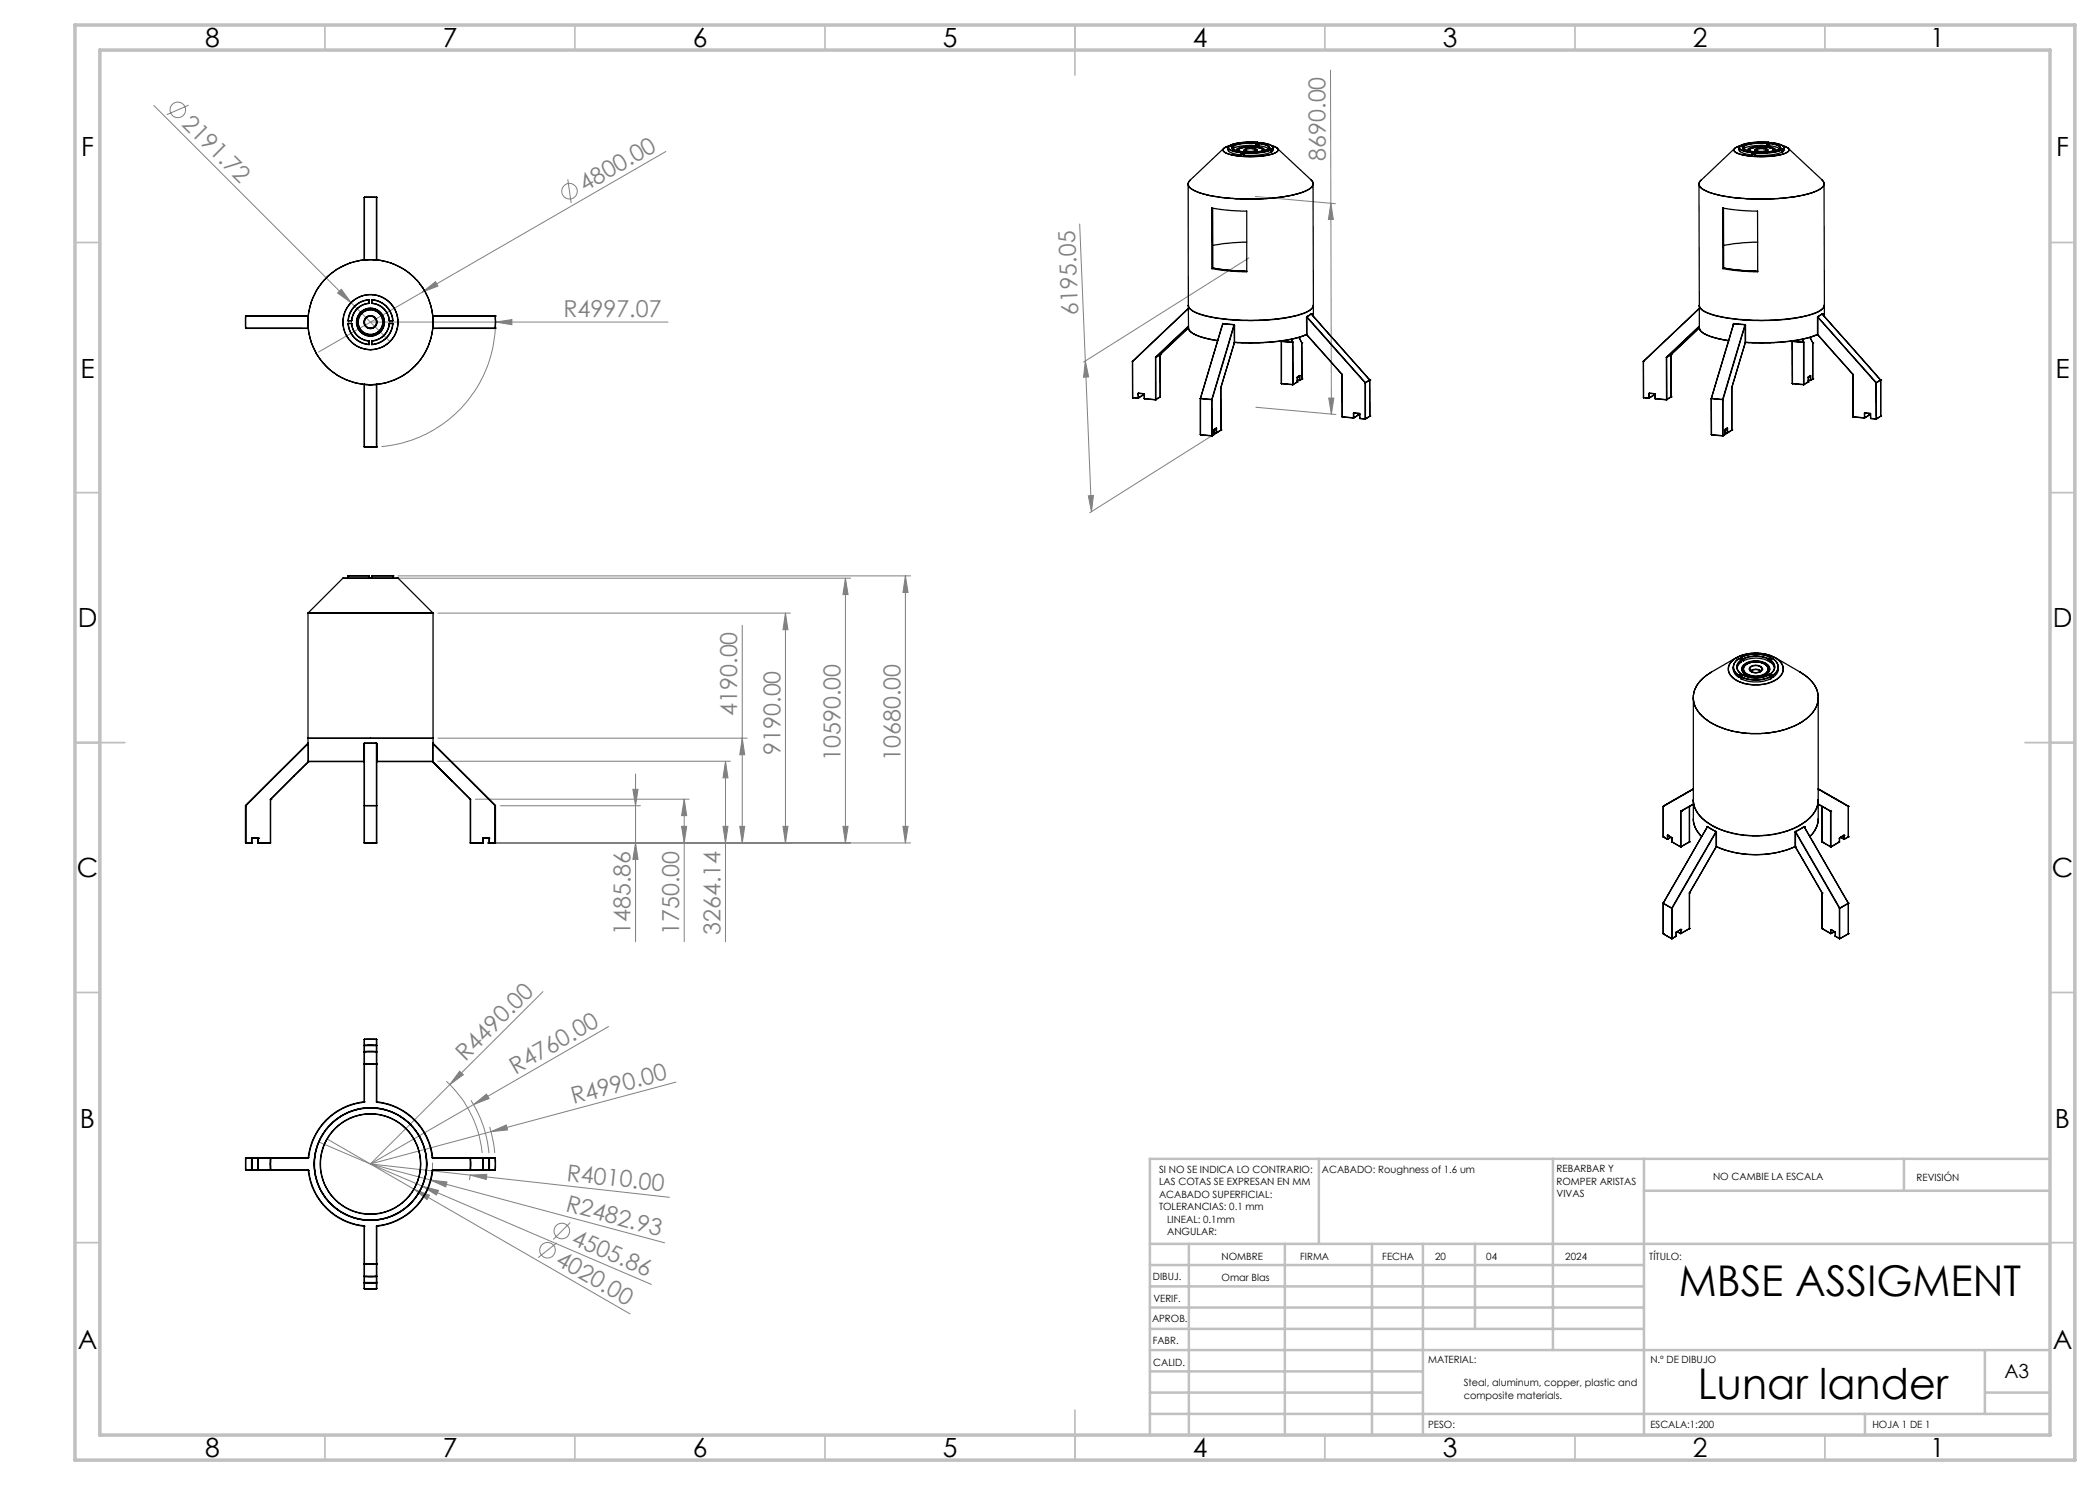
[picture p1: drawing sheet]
<svg xmlns="http://www.w3.org/2000/svg" width="420mm" height="297mm" viewBox="0 0 420 297" stroke-linecap="round" stroke-linejoin="round" font-family="sans-serif">
<defs><g id="words">
<g font-size="8.5">
<text x="335.8" y="259.3">MBSE ASSIGMENT</text>
<text x="339.6" y="279.7">Lunar lander</text>
</g>
<g font-size="5.3">
<text x="41" y="9.5">8</text>
<text x="88.5" y="9.5">7</text>
<text x="138.5" y="9.5">6</text>
<text x="188.5" y="9.5">5</text>
<text x="238.5" y="9.5">4</text>
<text x="288.5" y="9.5">3</text>
<text x="338.5" y="9.5">2</text>
<text x="386" y="9.5">1</text>
<text x="16.2" y="31.3">F</text>
<text x="411.2" y="31.3">F</text>
<text x="16.1" y="75.5">E</text>
<text x="411.1" y="75.5">E</text>
<text x="15.5" y="125.5">D</text>
<text x="410.5" y="125.5">D</text>
<text x="15.4" y="175.5">C</text>
<text x="410.4" y="175.5">C</text>
<text x="16" y="225.5">B</text>
<text x="411" y="225.5">B</text>
<text x="15.5" y="269.8">A</text>
<text x="410.5" y="269.8">A</text>
<text x="41" y="291.5">8</text>
<text x="88.5" y="291.5">7</text>
<text x="138.5" y="291.5">6</text>
<text x="188.5" y="291.5">5</text>
<text x="238.5" y="291.5">4</text>
<text x="288.5" y="291.5">3</text>
<text x="338.5" y="291.5">2</text>
<text x="386" y="291.5">1</text>
</g>
<g font-size="4.7" fill="#808080">
<text x="36.2" y="25" transform="rotate(45 36.2 25)">2191.72</text>
<text x="265.1" y="32.1" transform="rotate(-90 265.1 32.1)">8690.00</text>
<text x="117" y="38.4" transform="rotate(-30 117 38.4)">4800.00</text>
<text x="112.7" y="63.4">R4997.07</text>
<text x="215.7" y="62.9" transform="rotate(-92 215.7 62.9)">6195.05</text>
<text x="147.5" y="143.1" transform="rotate(-90 147.5 143.1)">4190.00</text>
<text x="156.1" y="150.9" transform="rotate(-90 156.1 150.9)">9190.00</text>
<text x="168.1" y="152.2" transform="rotate(-90 168.1 152.2)">10590.00</text>
<text x="180.1" y="152.2" transform="rotate(-90 180.1 152.2)">10680.00</text>
<text x="126.1" y="187" transform="rotate(-90 126.1 187)">1485.86</text>
<text x="135.8" y="187" transform="rotate(-90 135.8 187)">1750.00</text>
<text x="144.1" y="187" transform="rotate(-90 144.1 187)">3264.14</text>
<text x="93.1" y="212.4" transform="rotate(-45 93.1 212.4)">R4490.00</text>
<text x="103.1" y="214.9" transform="rotate(-30 103.1 214.9)">R4760.00</text>
<text x="114.7" y="220.9" transform="rotate(-15 114.7 220.9)">R4990.00</text>
<text x="113.2" y="236.1" transform="rotate(6 113.2 236.1)">R4010.00</text>
<text x="113" y="242.2" transform="rotate(15 113 242.2)">R2482.93</text>
<text x="114.1" y="248.8" transform="rotate(23 114.1 248.8)">4505.86</text>
<text x="110.9" y="252.8" transform="rotate(30 110.9 252.8)">4020.00</text>
</g>
<text font-size="3.9" x="400.9" y="275.5">A3</text>
<g font-size="2">
<text x="231.8" y="234.6">SI NO SE INDICA LO CONTRARIO:</text>
<text x="231.8" y="237.1">LAS COTAS SE EXPRESAN EN MM</text>
<text x="231.8" y="239.6">ACABADO SUPERFICIAL:</text>
<text x="264.4" y="234.6">ACABADO: Roughness of 1.6 um</text>
<text x="311.3" y="234.5">REBARBAR Y</text>
<text x="311.3" y="237">ROMPER ARISTAS</text>
<text x="311.3" y="239.5">VIVAS</text>
<text x="342.6" y="236">NO CAMBIE LA ESCALA</text>
<text x="383.3" y="236.2">REVISIÓN</text>
<text x="231.8" y="242.1">TOLERANCIAS: 0.1 mm</text>
<text x="233.4" y="244.6">LINEAL: 0.1mm</text>
<text x="233.4" y="247.1">ANGULAR:</text>
<text x="244.3" y="252">NOMBRE</text>
<text x="260" y="251.9">FIRMA</text>
<text x="276.5" y="251.9">FECHA</text>
<text x="287" y="251.9">20</text>
<text x="297.2" y="251.9">04</text>
<text x="313.1" y="251.9">2024</text>
<text x="329.9" y="251.9">TÍTULO:</text>
<text x="230.6" y="256.1">DIBUJ.</text>
<text x="244.3" y="256.1">Omar Blas</text>
<text x="230.7" y="260.3">VERIF.</text>
<text x="230.4" y="264.4">APROB.</text>
<text x="230.5" y="268.8">FABR.</text>
<text x="230.7" y="273.1">CALID.</text>
<text x="285.6" y="272.5">MATERIAL:</text>
<text x="330.1" y="272.5">N.º DE DIBUJO</text>
<text x="292.8" y="277.2">Steal, aluminum, copper, plastic and</text>
<text x="292.8" y="279.7">composite materials.</text>
<text x="285.6" y="285.5">PESO:</text>
<text x="330.1" y="285.6">ESCALA:1:200</text>
<text x="374.5" y="285.6">HOJA 1 DE 1</text>
</g>
</g></defs>
<g fill="none" stroke="#808080" stroke-width=".2">
<path d="M266.1 14l.1 26.7M30.8 21.1l39.4 39.5M37.7 21l-4.3 1.9M113.6 35.9l.6 4.7M133.2 30.3l-48.7 28.1M251.1 39.3l16 1.4M67.5 58.6l.8-.7 1.9 2.7zM84.5 58.4l-20.8 12M84.5 58.4l2.6-2.1 .5 .9zM215.9 44.8l1.2 27.4M249.8 51.6l-33.1 20.8M266.2 40.7l.5 3.2h-1z"/>
<path d="M266.2 40.7l.1 42.1M70.2 60.6l7.8 7.7M74.1 64.4h59.5M99.1 63.4a25 25 0 0 1-22.8 25.9M99.1 64.4l3.3-.5v1zM217.1 72.2l1.2 30.1M217.1 72.2l.6 3.2-1 .1zM265.7 79.6h1.1l-.5 3.2zM217.7 99.2l1-.1-.4 3.2zM243 86.8l-25.1 15.7M251.2 81.5l16 1.4M79.6 115.2h102.5"/>
<path d="M79.6 115.6h90.5M169.1 115.6l.5 3.3h-1zM169.1 115.6v53M181.1 115.2l.5 3.3h-1zM181.1 115.2v53.4M87.6 122.6h70.5M148.4 125.1v43.5M157.1 122.6l.5 3.3h-1zM157.1 122.6v46M87.5 152.3h58.6M87.6 147.6h61.8M95.1 159.8h42.7"/>
<path d="M126.6 157.9h1l-.5 3.2zM127.1 154.8v33.5M136.8 159.8l.5 3.3h-1zM136.8 159.8v28.5M145.1 152.3l.5 3.3h-1zM145.1 152.3v36M148.4 147.6l.5 3.4h-.9zM97.6 168.6h84.5M100.1 161.1h28M127.1 168.6l.5 3.3h-1zM136.3 165.3h1l-.5 3.3zM144.6 165.3h1l-.5 3.3z"/>
<path d="M148 165.3h.9l-.5 3.3zM156.6 165.3h1l-.5 3.3zM168.6 165.3h1l-.5 3.3zM180.6 165.3h1l-.5 3.3zM108.6 198.3l-34.5 34.5M89.3 216.2a22.8 22.8 0 0 1 7.1 14.4M91.9 214.2l.8 .7-2.7 2zM121.7 205.3l-27 15.6M135.2 216.4l-61.1 16.4M63.7 228.4l66.6 28.5M65.4 227.8l60.6 35M74.1 232.8l12 3.2"/>
<path d="M74.1 232.8l19.9 2.2M82.8 237.8l3.1 1.2-.5 .9zM84.5 237.2l3.2 .9-.4 .9zM86.1 236l3.3 .4-.3 1zM86.1 236l46.8 12.6M86.5 232.5a12 12 0 0 1-.7 4.5M94 235l39.9 4.5M94 235l-.1 1M94 235l3.4-.1-.1 1zM94.2 220.1a23.3 23.3 0 0 1 3.6 10.5M94.7 220.9l-20.6 11.9M94.7 220.9l2.6-2.1 .5 .9z"/>
<path d="M97.9 225.4l.8 3.2 .3 2M98.2 226.3l3-1.3 .3 1zM111.4 248.6l-3.8 2.9M114.1 244.5l-3.4 3.4"/>
<circle cx="35.6" cy="22" r="1.55"/>
<circle cx="113.9" cy="38.2" r="1.56"/>
<circle cx="109.5" cy="250" r="1.56"/>
<circle cx="112.4" cy="246.2" r="1.56"/>
</g>
<g fill="none" stroke="#c0c0c0" stroke-width=".35">
<path d="M65 5v5M115 5v5M165 5v5M215 5v10M265 5v5M315 5v5M365 5v5M15 48.5h5M410 48.5h5M15 98.5h5M410 98.5h5M15 148.5h10"/>
<path d="M405 148.5h10M15 198.5h5M410 198.5h5M15 248.5h5M410 248.5h5M65 287v5M115 287v5M165 287v5M215 282v10M265 287v5M315 287v5M365 287v5"/>
</g>
<g fill="none" stroke="#c0c0c0" stroke-width=".5">
<path d="M263.8 231.8v17M310.6 231.8v38.2M328.8 231.8v55.2M328.8 238.2h81.2M380.8 231.8v6.4M410 231.8h-180v55.2M230 248.8h180M230 257.3h98.8M230 253h98.8M237.8 248.8v38.2M257 248.8v38.2M274.4 248.8v38.2"/>
<path d="M284.6 248.8v38.2M295 248.8v17M230 265.8h98.8M230 261.5h98.8M230 278.5h54.6M230 274.3h54.6M230 270h180M397 278.5h13M397 270v12.8M230 282.8h180M373 282.8v4.2"/>
</g>
<path d="M15 5h400v287h-400zM20 10h390v277h-390z" fill="none" stroke="#c0c0c0" stroke-width=".7"/>
<g fill="#808080">
<path d="M67.5 58.6l.8-.7 1.9 2.7z"/>
<path d="M99.1 64.4l3.3-.5v1z"/>
<path d="M98.2 226.3l3-1.3 .3 1z"/>
<path d="M91.9 214.2l.8 .7-2.7 2z"/>
<path d="M82.8 237.8l3.1 1.2-.5 .9z"/>
<path d="M84.5 237.2l3.2 .9-.4 .9z"/>
<path d="M86.1 236l3.3 .4-.3 1z"/>
<path d="M94 235l3.4-.1-.1 1z"/>
<path d="M94.7 220.9l3.1-1.2-.5-.9zM84.5 58.4l3.1-1.2-.5-.9z"/>
<path d="M181.1 115.2l.5 3.3h-1zM180.6 165.3h1l-.5 3.3zM169.1 115.6l.5 3.3h-1zM168.6 165.3h1l-.5 3.3zM157.1 122.6l.5 3.3h-1zM156.6 165.3h1l-.5 3.3zM148.4 147.6l.5 3.4h-.9zM148 165.3h.9l-.5 3.3zM145.1 152.3l.5 3.3h-1zM144.6 165.3h1l-.5 3.3zM136.8 159.8l.5 3.3h-1zM136.3 165.3h1l-.5 3.3zM126.6 157.9h1l-.5 3.2zM127.1 168.6l.5 3.3h-1z"/>
<path d="M266.2 40.7l.5 3.2h-1zM265.7 79.6h1.1l-.5 3.2z"/>
<path d="M217.1 72.2l.6 3.2-1 .1zM217.7 99.2l1-.1-.4 3.2z"/>
</g>
<g fill="none" stroke="#000" stroke-width=".25">
<path d="M72.9 39.5v12.5M72.9 39.5l-.1 12.5M72.9 39.5h2.4M72.9 39.5h.1M75.3 39.5l.1 12.5M75.3 39.5v12.5M75.3 39.5h.1M244.8 29.7l-6.8 6.4a1.04 1.04 0 0 0-.3 1 1.04 1.04 0 0 0 .7 .8l1.6 .7 2 .5 3 .5 3.1 .2 6.2-.2 3.4-.4 2.1-.5a3.7 3.7 0 0 0 2.8-1.8l-.2-.7-7-6.5M245.6 29.6v.6l.4 .3 .9 .3 1.3 .2M245.6 29.6h.1M245.6 29.6l.2 .3 .4 .2 2 .4M245.9 29.2l-.3 .4"/>
<path d="M245.9 29.2l-.2 .4 .3 .3 1 .4 1.2 .2M245.9 29.2h.1M245.9 29.2h.6M246 29.1l-1.1 .5-.3 .3 .1 .3 .7 .5 1.1 .3 3.3 .4 3.7-.3 1.1-.3 .8-.5 .2-.2-.1-.4-1.2-.6M246 29.1l-1.2 .6a.57 .57 0 0 0-.1 .6 .57 .57 0 0 0 .6 .3l1.9 .5 2 .2h2.3l1.8-.2 1.4-.4 .9-.5v-.3l-.3-.3-1-.5M246 29.1h.1M246 29.1v.1M246.1 29.1h-.1M246.1 29.1h.1M246.1 29.1h.6M246.1 29.1l.6 .1M246.3 29.6l.7 .5 1.5 .2"/>
<path d="M246.3 29.6h.1M246.5 29.2l-.2 .4 .4 .3 1.8 .4M246.5 29.2v.1M246.5 29.2h.1M246.5 29.7h.1M246.5 29.3l-.2 .3M246.5 29.3h.1M246.5 29.6h.2M246.5 29.3v.4M246.7 29.6h.1M246.7 29.2h.1M246.7 29.2v.4"/>
<path d="M246.7 29.1v.1M247.4 30.1v.1M247.4 30.1h.1M247.6 30l-.2 .2M247.6 30.1l.1 .1M247.6 30.1v.1M247.7 29.9l-.3 .2M248.2 31h.1M248.2 30.5h.1M248.2 30.5v.5M248.3 30.5v.5M248.5 30.3v.1"/>
<path d="M248.5 30.3h.1M248.5 30.3l-.3 .2M248.5 30.5l.2 .1zM248.5 30.8h.1M248.5 30.4h.1M248.5 30.4l.3 .1M248.5 30.5h.2M248.5 30.4v.4M248.5 30.8l-.2 .2M248.5 30.4l-.2 .1M248.7 30.5v.1M248.7 30.6l.1 .4"/>
<path d="M248.7 30.6h.1M248.7 30.5h.1M248.8 30.5v.1M248.8 30.6v.4M248.8 29.9l.5-.2h1.1l.8 .1 .2 .2-.5 .3h-1.3l-.7-.2zM248.9 29.9l.8-.2 1.4 .1a.2 .2 0 0 1 .3 .2 .22 .22 0 0 1-.4 .2l-1.3 .1-.6-.1-.3-.1zM249 30.4l-.3 .1M249 30.4h.1M249 30.4l-.2 .1M251 29.4l1 .2 .6 .4M251 29.4l-2.5 .1-.7 .3-.2 .3M251 29.4h-1.7l-1.4 .3a.27 .27 0 0 0-.3 .3 .27 .27 0 0 0 .3 .3"/>
<path d="M251 29.4l1.4 .4a.25 .25 0 0 1 .2 .2 .25 .25 0 0 1-.3 .3M251.2 29.1l-2.8 .1-1.7 .4M251.2 29.1h.1M251.2 28.7h-2.6l-1.9 .5M251.2 28.6h-2.6l-1.9 .5M251.2 28.6v.1M251.2 28.7h.1M251.2 28.7v.4M251.4 28.5h-3.4l-1.9 .6M251.4 28.5h.1M251.4 28.5h-3.3l-2 .6M251.4 28.5l-.2 .1"/>
<path d="M251.5 29l-.3 .1M251.5 28.5l-.3 .2M251.5 28.5v.5M251.5 28.7h.2zM251.5 28.5h.1M251.7 28.7v.5M251.7 28.7h.1M251.7 29.2l1.4 .2 .7 .3M251.7 28.7l1.2 .2 .7 .3a.34 .34 0 0 1 .3 .2 .34 .34 0 0 1-.1 .4M251.7 28.7l1.6 .3 .4 .2 .2 .4M252 28.5h.1M252 28.5l-.3 .2"/>
<path d="M252 28.5l1.5 .3 .9 .3 .2 .3v.7l-.2 .2M252 28.5l1.2 .2 1.1 .4 .3 .3-.2 .4M252.5 29.9l.4 .2v-.2l-.2-.2-.6-.2-2.7-.2-1.6 .3-.5 .3 .1 .3M252.6 30l.2 .2 .1-.1-.2-.3-.9-.3-2.5-.1-1.5 .3-.4 .4M252.6 30h.1M252.6 30l-.1 .2M252.6 30v.2M253.5 29.9l-2 .5h-2.5M253.5 29.9h.1M253.5 29.9h.6M253.7 29.8h.1M253.7 29.8v.1"/>
<path d="M253.7 29.8l.7 .1M253.8 29.8h-.1M253.8 29.8h.6M253.9 29.6l-.2 .2M253.9 29.6h.1M254.1 29.9l.1 .1M254.1 29.9l-1.9 .6h-3.4M254.1 29.9h.1M254.2 30.4h.1M254.2 30.4l-2 .6h-3.4M254.2 30l-1.1 .4-1.3 .2h-3M254.2 30h.1"/>
<path d="M254.2 30.3h.2M254.2 30v.4M254.4 30.3h.1M254.4 29.8v.1M254.4 29.9h.1M254.4 29.9v.4M254.6 29.6l-.2 .3M262.6 36.8l.1 24.2a2.78 2.78 0 0 1-2.4 1.8l-2.3 .6-2.2 .3-4.3 .4-5.8-.2-3.2-.4-1.8-.5a4 4 0 0 1-3-1.7l-.1-24.5M347 29.7l-6.8 6.4a1.04 1.04 0 0 0-.3 1 1.04 1.04 0 0 0 .7 .8l1.8 .8 1.8 .4 3 .5 4.1 .2h2.9l3.5-.3 2.2-.3 2.7-.7a2.79 2.79 0 0 0 2.2-1.7l-.4-.8-6.8-6.3M347.8 29.6v.5l.4 .4 .9 .3 1.3 .2M347.8 29.6h.1M347.8 29.6l.1 .3 .6 .3 1.9 .3"/>
<path d="M348 29.2l-.2 .4M348 29.2h.1M348.1 29.2l-.3 .4 .4 .3 1 .4 1.2 .2M348.1 29.2h.1M348.1 29.2h.6M348.2 29.1l-1.2 .5-.2 .3 .1 .4 .7 .4 .8 .3 2.6 .3h3l2-.3 1.5-.6 .3-.4-.2-.3M348.2 29.1l-1.2 .5-.2 .3 .1 .3 .5 .4 1.1 .4 2.9 .3 3.9-.2 1.3-.3 .9-.4 .3-.3-.1-.3-.3-.3-.9-.4M348.2 29.1h.1M348.2 29.1v.1M348.2 29.1l.7 .1M348.3 29.1h-.1M348.3 29.1h.6"/>
<path d="M348.5 29.6l.2 .2 .5 .3 1.5 .2M348.5 29.6h.1M348.7 29.2v.1M348.7 29.2l-.2 .3 .3 .4 1.9 .4M348.7 29.2h.1M348.7 29.7v.1M348.7 29.7h.1M348.7 29.3l-.2 .3M348.7 29.3h.1M348.7 29.3v.4M348.7 29.6h.2M348.9 29.6h.1"/>
<path d="M348.9 29.1v.1M348.9 29.2h.1M348.9 29.2v.4M349.5 30.1l.2-.3 1.2-.3 2.2-.1 1.6 .3 .3 .2v.3M349.5 30.1h.1M349.8 30.1l.1 .1M349.8 30.1v.1M349.8 30l-.2 .2-.1-.1M349.9 29.9l-.3 .2M350.4 31h.1M350.4 30.5h.1M350.4 30.5v.5"/>
<path d="M350.7 30.3v.1M350.7 30.3h.1M350.7 30.3l-.3 .2M350.7 30.5l.2 .1zM350.7 30.8h.1M350.7 30.4h.1M350.7 30.4l.3 .1M350.7 30.5h.2M350.7 30.4v.4M350.7 30.8l-.3 .2M350.7 30.4l-.3 .1M350.9 30.6v.4"/>
<path d="M350.9 30.6h.1M350.9 30.5v.1M350.9 30.5h.1M351 30.5l-.1 .1M351 29.9l1-.2 1.3 .1a.24 .24 0 0 1 .3 .3 .24 .24 0 0 1-.4 .1l-1.4 .1-.6-.1zM351.1 29.9l.8-.2h.8l.7 .2 .2 .2-.6 .2h-1.1l-.7-.1zM351.2 30.4h.1M351.2 30.4l-.3 .1M351.2 30.4l-.2 .1M353.2 29.4l1 .2 .5 .2 .1 .2M353.2 29.4l-2.3 .1-1 .3-.1 .3M353.2 29.4l-2.6 .2-.8 .3v.2l.3 .2"/>
<path d="M353.2 29.4l1.4 .4 .2 .2-.3 .3M353.4 29.1h-2.5l-2 .5M353.4 29.1h.1M353.4 28.7h-2.7l-1.8 .5M353.4 28.6h-2.6l-1.9 .5M353.4 28.6v.1M353.4 28.7h.1M353.4 28.7v.4M353.6 28.5h-3.1l-1.3 .2-1 .4M353.6 28.5h.1M353.6 28.5h-3.4l-1.9 .6M353.6 28.5l-.2 .1"/>
<path d="M353.7 28.7h.2zM353.7 29h.1M353.7 28.5h.1M353.7 28.5v.5M353.7 29l-.3 .1M353.7 28.5l-.3 .2M353.9 28.7v.5M353.9 28.7h.1M353.9 29.2l1.1 .1 .9 .4M353.9 28.7l1.6 .4 .5 .5M353.9 28.7l1.2 .2 .8 .3 .2 .2-.2 .4M354.2 28.5h.1"/>
<path d="M354.2 28.5l1.2 .2 1 .4 .3 .3-.1 .4M354.2 28.5l-.3 .2M354.2 28.5l1.4 .2 .9 .4 .3 .4v.6l-.2 .2M354.7 29.9l.3 .2M354.8 30h.1M354.8 30l.2 .2M354.8 30l-.1 .2M354.8 30v.2M355 30.1l.1-.2-.4-.3-1.7-.3h-1.8l-1.5 .4a.27 .27 0 0 0-.2 .2 .27 .27 0 0 0 .1 .3M355.7 29.9l-2 .5h-2.5M355.7 29.9h.1M355.7 29.9h.6"/>
<path d="M355.9 29.8h.1M355.9 29.8v.1M355.9 29.8l.6 .1M355.9 29.8h.7M356 29.6l-.1 .2M356 29.6h.1M356.3 29.9l.1 .1M356.3 29.9l-2 .6h-3.3M356.3 29.9h.1M356.4 30.4h.1M356.4 30.4l-1 .4-1.4 .2h-3.1M356.4 30l-1.1 .4-1.4 .2h-3"/>
<path d="M356.4 30h.1M356.4 30v.4M356.4 30.3h.1M356.5 29.1l1.1 .6M356.5 30.3h.1M356.5 29.9h.1M356.5 29.9v.4M356.6 29.8v.1M356.6 29.8l-.1 .1M356.6 29.9v.4M356.8 29.6l-.2 .3M364.8 36.8l.1 24.2a2.94 2.94 0 0 1-2.4 1.8l-2.3 .6-2.2 .3-4.3 .4-5.8-.2-3.2-.4-2.3-.6a3.3 3.3 0 0 1-2.5-1.8l-.1-24.3"/>
<path d="M72.8 52h.1M72.9 52h.1M72.9 52h2.4M73.8 59.9v.1M73.8 59.9l-1.7 .5-1.3 .9-.8 1.2-.4 1.6M74.4 59.9v.1M74.4 59.9l1.7 .5 1.2 .8 .9 1.4 .4 1.2-.1 .3M74.4 59.9l-.1 .1M75.3 52h.1M75.4 52h.1M242.3 41.6l3.6 .5 3.4 .1v12.2l-3.7-.2-3.2-.5zM242.5 41.6l.1 12"/>
<path d="M242.6 53.6l3.6 .5 3.1 .2-4.1-.3zM242.6 53.6l-.2 .1M249.3 48.4l-4.2 .3-2.6 .4M344.5 41.6l3.5 .5 3.5 .1v12.2l-3.7-.2-3.2-.5zM344.7 41.6v12M344.7 53.6l3.7 .5 3.1 .2-4.2-.3zM344.7 53.6l-.1 .1M351.5 48.4l-4.2 .3-2.6 .4M49.1 63.2v2.4M49.1 65.6l.1 .1M49.1 63.2h.1M49.1 65.6h.1"/>
<path d="M49.1 63.2h12.5M49.1 65.6h12.5M49.2 63.2h12.4M49.2 63.2h-.1M49.2 65.7h12.4M61.6 63.2h.1M61.6 65.6v.1M61.6 65.7h.1M61.6 63.2v2.4M61.7 63.1l-.1 .1M61.7 65.6h-.1M69.6 64.1h.1"/>
<path d="M69.6 64.7h.1M69.6 64.1v.1M69.6 64.7l.5 1.8 .7 1.1 1.6 1 1.4 .3M69.6 64.7l.4 1.6 .9 1.3 1.1 .8 .7 .3 1.1 .2M69.6 64.1h.7M69.6 64.7h.7M70.3 64.1h.1M70.3 64.1v.1M70.3 64.7l.3 1.2 .8 1.2 .6 .5 .8 .4 1 .2M70.3 64.7h.1M70.3 64.7l.4 1.4 .9 1.1 1.2 .8 1 .2M72.8 76.9h.1"/>
<path d="M72.8 76.9l.1 12.5M72.9 76.9h.1M72.9 76.9h2.4M72.9 76.9v12.5M73.8 60h.1M73.8 60l-1.5 .4-1.3 .8-1 1.4-.4 1.5M73.8 60.6l-1.5 .5-1 .8-.7 1.1-.3 1.1M73.8 60.6h.1M73.8 60.6v.1M73.8 60.7l-1.2 .3-1.2 .8-.9 1.4-.2 .9M73.8 68.2h.1M73.8 68.9h.1"/>
<path d="M73.8 60v.6M73.8 68.2v.7M74.3 60h.1M74.3 60l.1 .6M74.3 68.2h.1M74.3 68.9h.1M74.3 68.2v.7M74.4 60l1.6 .4 1.3 .9 .7 1 .4 .8 .1 1M74.4 60.6l1.2 .3 1.3 1 .7 1.2 .3 1M74.4 60.6v.1M74.4 60.7l.9 .2 1.4 .8 .8 1.2 .3 1.2M74.4 68.2h.1"/>
<path d="M74.4 68.9h.1M74.4 68.2h-.1M74.4 60v.6M74.4 68.2v.7M75.3 76.9h.1M75.3 76.9v12.5M75.4 76.9v12.5M75.4 76.9h.1M77.8 64.1h.1M77.8 64.7h.1M77.8 64.1l.1 .1M77.8 64.7l-.3 1.4-.9 1.1-1.2 .8-1 .2"/>
<path d="M77.9 64.7h.1M77.9 64.7h-.1M77.9 64.1v.1M77.9 64.7l-.3 1.1-.7 1.2-1.2 .8-1.3 .4M77.9 64.1h.6M77.9 64.7h.6M78.5 64.7h.1M78.5 64.1v.1M78.5 64.7l-.4 1.6-.8 1.3-1.3 .9-1.6 .4M78.6 64.7l-.4 1.5-.9 1.4-1.4 1-1.5 .3M86.5 65.6h.1M86.5 65.6l.1 .1"/>
<path d="M86.5 65.7h.1M86.5 63.1l.1 .1M86.5 63.2h.1M86.5 63.2v2.4M86.5 63.2h12.6M86.6 63.2h-.1M86.6 65.7h12.4M86.6 63.2h12.4M99 63.2h.1M99.1 65.6h-12.6M99.1 65.6l-.1 .1M99.1 63.2v2.4"/>
<path d="M99.1 63.2h.1M99.1 65.6h.1M226.5 72.2v.1M226.5 72.3h.1M226.5 72.3v7.2M226.5 72.2h.1M226.5 79.5h.1M226.5 79.5l1.1 .1M226.6 79.5l1 .2M227.6 79.6v.1M227.6 78.7v.9M227.7 78.6l-.1 .1"/>
<path d="M227.7 79.6h-.1M227.7 78.6v.1M227.7 78.7v.9M227.7 78.7h-.1M227.7 78.7l1.1 .1M228.5 79.1l-.9 .5M228.5 79.1l-.8 .5M228.5 79.1h.1M228.5 78.8v.3M228.8 78.8h.1M228.8 78.7l.1 .1M228.8 78.7v.1"/>
<path d="M228.8 79.7l.1 .1M228.8 78.8v.9M228.8 79.7h.1M228.9 79.7v.1M228.9 79.8l2.2 .2M228.9 79.7l2.2 .2M228.9 78.8v.9M231.1 71.4v.1M231.1 71.4l.1 .1M231.1 71.5h.1M231.1 79.9v.1M231.1 71.5v8.4"/>
<path d="M231.1 80h.1M231.1 71.5l.1 8.4M231.2 79.9h-.1M231.2 79.9v.1M231.2 71.5h-.1M232 79.4l-.8 .6M232 70.9h.1M232 70.9l-.8 .6M232 70.9l-.9 .6M232 79.4l-.8 .5M232 79.4h.1M232 70.9l.1 8.5"/>
<path d="M232 70.9v8.5M232.1 79.4h-.1M237.7 61.7l-11.2 10.5M237.7 65.6l.1 .4 .3 .4 1.2 .7 1.5 .5 2.7 .6M237.7 65.5l-5.7 5.4M237.7 65.3l-6.5 6.2M237.7 65.6l.4 .8 1.3 .7 2.2 .7 1.9 .3M237.7 61.7l-11.2 10.6M237.7 65.2l-6.6 6.2M237.7 65.5v.1M240.1 79.7h.1M240.1 79.7v7.2"/>
<path d="M240.1 79.7l2.3 .2M240.1 79.7l2.2 .2M242.3 79.9h.1M242.3 79.9l.1 7.2M242.4 79.9h.1M242.4 79.9h-.1M242.4 79.9v7.2M244.2 77.5v.1M244.2 77.6v8.4M244.2 77.5h.1M244.5 64.8h.1M244.5 64.8v.1"/>
<path d="M244.6 64.7l-4.5 15M244.6 64.7l2.2 .2M244.6 64.7l-.1 .1M244.6 64.7h.1M246.8 64.9l-4.4 15M246.8 64.9v.1M246.8 65l-4.4 14.9M246.8 64.9l.1 .1M246.8 65h.1M246.8 64.9h.1M246.8 65l.1 3.5M246.9 68.6l-2.7 8.9"/>
<path d="M246.9 68.5l-2.7 9M246.9 68.5v.1M246.9 68.5h.1M246.9 65v3.5M256.2 68.2h.1M256.3 68.2v.1M256.3 76.7v.1M256.3 68.3l2.2 .2M256.3 76.7h.1M256.3 68.3v8.4M256.3 76.7l2.3 .2M256.3 76.8l2.3 .1"/>
<path d="M258.2 67.9l.3 .6M258.3 67.8l.3 .6M258.5 68.5h.1M258.5 68.5l.1 8.4M258.6 76.9h.1M258.6 68.4v.1M258.6 68.4l-.1 .1M258.6 68.5h-.1M258.6 68.5v8.4M259.5 76.4l-.9 .5M259.5 76.1h.4M259.5 75.5h.1"/>
<path d="M259.5 76.4h.1M259.5 76l.4 .1M259.5 75.5v.9M259.5 75.4v.1M259.5 75.3v.2M259.5 75.3v.1M259.8 67.5l.6 1.1zM259.9 75.2h.1M259.9 76.1h.1M259.9 75.1v.1M259.9 75.1l-.4 .3M259.9 75.2v.9"/>
<path d="M259.9 75.1l.1 .1M259.9 75.1h.1M259.9 75.1l-.4 .2M260 76.1h-.1M260 75.2v.9M260.4 68.6h.1M260.4 68.6v7.2M260.4 75.8l-.5 .3M260.4 75.8h.1M260.4 75.8l-.4 .3M261.3 66.9l-2.3 .8-4 .7-4.5 .2-3.6-.1M261.3 66.9l.1 .1"/>
<path d="M261.3 63.5h.1M261.3 63.5v3.4M261.3 66.9l-2.5 .8-3.5 .6-3.4 .2h-5M261.3 66.9h.1M261.4 67l7 7.9M261.4 63.3l-.1 .2M261.4 63.5l11.6 13M261.4 63.4v.1M261.4 63.4l11.7 13.1M261.4 63.3v.1M261.4 67h.1M261.4 63.5v3.5"/>
<path d="M262.2 62.8l-.8 .5M262.2 62.8h.1M262.3 62.8l11.6 13.2M262.3 62.8h.1M262.3 62.8l-.9 .6M262.7 63.3v-2.2a2.78 2.78 0 0 1-2.2 1.7l-3.8 .9-3.9 .4h-3l-3.5-.1-3.2-.4-3.4-.8a2.66 2.66 0 0 1-2-1.7v4.4M268.4 74.9h.1M268.4 74.9v8.4M268.4 74.9l.1 8.5M273 76.5h.1M273 76.5v7.3M273.1 76.5h-.1"/>
<path d="M273.1 76.5h.1M273.1 76.5v7.2M273.9 76l-.8 .5M273.9 76h.1M273.9 76l.1 7.2M328.7 72.2v.1M328.7 79.5h.1M328.7 72.2h.1M328.7 72.3h.1M328.7 72.3v7.2M328.7 79.5l1.1 .2M328.7 79.5l1.1 .1"/>
<path d="M329.8 78.7h.1M329.8 79.6v.1M329.8 78.7v.9M329.8 79.6h.1M329.9 78.7h-.1M329.9 78.6l-.1 .1M329.9 78.7l1.1 .1M329.9 78.6l1 .1M329.9 78.6v.1M330.7 79.1l-.9 .5M330.7 79.1h.1M330.7 78.8v.3"/>
<path d="M330.9 78.7l.1 .1M331 78.8h.1M331 79.7l.1 .1M331 79.7h.1M331 78.8v.9M331 79.7l2.3 .2M331.1 79.8l2.2 .2M333.3 71.5h.1M333.3 71.5v8.4M333.3 80h.1M333.3 71.4v.1M333.3 79.9v.1"/>
<path d="M333.3 71.5l.1 8.4M333.4 79.9h-.1M333.4 79.9l-.1 .1M334.2 79.4l-.9 .6M334.2 70.9l-.9 .6M334.2 70.9h.1M334.2 70.9l5.7-5.4zM334.2 79.4h.1M334.2 79.4l-.8 .5M334.2 70.9v8.5M339.9 65.6l.1 .4 .4 .4 1.1 .7 2.1 .7 2.1 .4M339.9 61.7l-11.2 10.5"/>
<path d="M339.9 65.3l-6.6 6.2M339.9 61.1a2.54 2.54 0 0 0 2 1.7l3.4 .8 3.2 .4 3.5 .1 4.8-.2 3.7-.5 1.6-.4a3.6 3.6 0 0 0 2.7-1.8l.1-.1v2.2M339.9 65.6l.1 .4 .4 .4 1.2 .7 2.2 .7 1.9 .3M339.9 61.7l-11.2 10.6M339.9 65.2l-6.6 6.2M339.9 61.1v4.5M342.3 79.7h.1M342.2 79.7l.1 7.2M342.3 79.7l2.2 .2M342.3 79.7v7.2M344.5 79.9h.1M344.5 79.9v7.2"/>
<path d="M344.6 79.9v7.2M346.4 77.5v.1M346.4 77.5v8.5M346.7 64.8h.1M346.7 64.8v.1M346.7 64.7l-4.4 15M346.7 64.7l2.3 .2M346.7 64.7v.1M346.7 64.7h.1M349 64.9l-4.5 15M349 64.9v.1M349 64.9l.1 .1"/>
<path d="M349 64.9h.1M349 68.6l-2.6 8.9M349 65l-4.4 14.9M349 65h.1M349 65v3.6M349.1 68.5l-.1 .1M349.1 68.5l-2.7 9M349.1 68.5h.1M349.1 65v3.5M358.4 68.2v.1M358.4 68.2l.1 .1M358.4 68.3h.1"/>
<path d="M358.4 68.2h.1M358.4 68.3l.1 8.4M358.5 76.7v.1M358.5 68.3l2.2 .2M358.5 76.7h.1M358.5 68.3h.1M358.5 68.3v8.4M358.5 76.8l2.3 .1M358.5 76.7l2.2 .2M360.4 67.9l.3 .6M360.5 67.8l.3 .6M360.7 68.5h.1"/>
<path d="M360.7 76.9h.1M360.7 68.5v8.4M360.8 76.9h.1M360.8 68.4v.1M360.8 68.4l-.1 .1M360.8 68.5h-.1M360.8 68.5v8.4M361.6 76.4l-.8 .5M361.7 75.4v.1M361.7 76.4h-.1M361.7 76.1h.4M361.7 75.5h.1"/>
<path d="M361.7 76.4h.1M361.7 76l.4 .1M361.7 75.5v.9M361.7 76.4l-.9 .5M361.7 75.3v.2M361.7 75.3v.1M362 67.5l.5 1.1zM362 75.2h.1M362.1 75.1v.1M362.1 76.1h.1M362.1 75.2h.1M362.1 75.1h.1"/>
<path d="M362.1 75.1l-.4 .3M362.1 75.1l-.4 .2M362.1 75.2v.9M362.1 75.2l.1 .9M362.2 76.1h-.1M362.5 75.8l-.4 .3M362.5 68.6h.1M362.5 75.8h.1M362.5 68.6v7.2M362.5 75.8l-.3 .3M363.5 66.9l-2.6 .9-3.7 .6-4.5 .2-3.6-.1M363.5 66.9v.1"/>
<path d="M363.5 66.9l-2.6 .8-3.4 .6-3.4 .2h-5M363.5 63.5h.1M363.5 66.9l.1 .1M363.5 66.9h.1M363.5 63.5v3.4M363.5 67l7.1 7.9M363.5 63.3v.2M363.5 63.4l.1 .1M363.5 63.4l11.7 13.1M363.5 63.3v.1M363.6 63.5l11.6 13M363.6 67l7 7.9"/>
<path d="M363.6 67h-.1M363.6 63.5v3.5M364.4 62.8l11.7 13.2M364.4 62.8h.1M364.4 62.8l-.9 .5M364.4 62.8l-.9 .6M370.6 74.9h.1M370.6 74.9v8.4M370.6 74.9v8.5M375.2 76.5h.1M375.2 76.5v7.3M375.2 76.5l.1 7.2"/>
<path d="M376.1 76h.1M376.1 76l-.9 .5M376.1 76v7.2M72.9 89.4h2.4M72.9 89.4h.1M75.3 89.4h.1M75.4 89.4h-.1M240.1 86.9v.1M240.1 86.9h.1M240.1 86.9l2.3 .2M240.1 87l2.3 .2M242.4 87.2h.1"/>
<path d="M242.4 87.1h.1M242.4 87.1v.1M242.8 86.9l-.4 .3M242.8 86h.1M242.8 86.9h.1M242.8 86v.9M242.8 86.9l-.4 .2M242.9 85.9l-.1 .1M243.2 85.7h.1M243.2 86.6h-.4h.5M243.2 86.6h.1M243.2 85.7v.9"/>
<path d="M243.3 86.6h.1M243.3 85.6v.1M243.3 85.6l-.4 .3M243.3 85.7v.9M244.2 86l-.9 .6M244.2 86h.1M268.4 83.3l.1 .1M268.5 83.4h.1M268.5 83.4l2.2 .2M270.7 82.7h.1M270.7 83.6h.1M270.7 82.7v.9"/>
<path d="M270.8 83.5l-.1 .1M270.8 82.7v.8M270.8 82.6h.1M270.8 82.6l-.1 .1M270.8 82.6v.1M270.8 82.6l1.1 .1M271.6 83l-.9 .6M271.6 83h.1M271.6 83l-.8 .5M271.6 82.7v.3M271.9 82.7l.1 .1M271.9 82.7h.1"/>
<path d="M271.9 82.7v.1M271.9 82.8l.1 .9M271.9 82.8h.1M272 83.7h.1M272 83.7l1.1 .1M272 83.7l1 .1M272 82.8v.9M273 83.8h.1M273.1 83.8h.1M273.1 83.7l-.1 .1M273.1 83.7v.1M273.9 83.3l-.8 .5"/>
<path d="M274 83.2l-.1 .1M274 83.2l-.9 .5M274 83.2h.1M342.3 86.9v.1M342.3 86.9h.1M342.3 87l2.3 .2M342.3 86.9l2.2 .2M344.5 87.1h.1M344.5 87.1l.1 .1M344.6 87.2h.1M344.6 87.1v.1M345 86.9l-.4 .3"/>
<path d="M345 85.9v.1M345 86.9h.1M345 86h.1M345 86v.9M345 86.9l-.4 .2M345.1 85.9l-.1 .1M345.1 85.9h-.1M345.4 85.7h.1M345.4 86.6h-.4h.4M345.4 86.6h.1M345.4 85.7l-.4 .2M345.4 85.7v.9"/>
<path d="M345.5 85.6v.1M345.5 85.6l-.1 .1M345.5 85.6l-.4 .3M345.5 86.6h.1M345.5 85.7v.9M346.4 86h.1M346.4 86l-.9 .6M370.6 83.3v.1M370.6 83.4h.1M370.6 83.4l2.3 .2M372.9 82.7h.1M372.9 83.6h.1"/>
<path d="M372.9 83.5h.1M372.9 82.7v.9M373 82.6h.1M373 82.6l-.1 .1M373 82.6l1.1 .1M373.8 83l-.9 .6M373.8 83h.1M373.8 83l-.9 .5M373.8 82.7v.3M374.1 82.7v.1M374.1 82.7h.1M374.1 82.8l.1 .9"/>
<path d="M374.1 82.8h.1M374.1 83.7h.1M374.1 83.7l1.1 .1M374.1 82.8v.9M374.2 83.7l1 .1M375.2 83.8h.1M375.3 83.7l-.1 .1M376.1 83.2l-.9 .6M376.1 83.2l-.8 .5M376.1 83.2h.1M68.6 115.6h.1M68.6 115.6h5.5"/>
<path d="M68.6 115.6l-7 7M69.6 115.2h4.2M69.6 115.2h.1M69.6 115.2v.4M73.8 115.1l-4.2 .1M73.8 115.2h.1M73.8 115.1v.1M73.8 115.2v.4M74.1 115.6h5.5M74.3 115.2h.1M74.3 115.2v.4M74.4 115.1v.1"/>
<path d="M74.4 115.1l-.1 .1M74.4 115.2h4.2M74.4 115.1h4.1M74.4 115.2v.4M78.5 115.1l.1 .1M78.6 115.2h.1M78.6 115.2v.4M79.6 115.6h.1M79.6 115.6l7 7M61.6 122.6h25M61.6 122.6v26M86.6 122.6v26"/>
<path d="M338.7 139.5v20.4a6.3 6.3 0 0 0 3.8 5.3 19.7 19.7 0 0 0 17.5-.2M346.3 132.4l.6-.6 .8-.5 1.8-.5 1.2-.2 2.1 .2 1.6 .4 1.2 .7 .8 1 .2 1.2-.6 1.2-1.7 1.1-2.4 .5-2.3-.1-1.1-.2-1.1-.5-.8-.5-.6-.7-.2-.5-.1-.8 .2-.7zM346.4 132.2l1.2-.8 1.4-.5 1.5-.3 2.2 .1 1.4 .4 1.4 .7 .9 1 .3 1.3-.3 .7-.7 .8-1.5 .9-2.3 .5-2.3-.1-2.3-.8-1.2-1-.4-.7v-.8l.2-.8zM347.2 131.5l-4.9 2.9a6.2 6.2 0 0 0-3.6 5.3 6.3 6.3 0 0 0 3.6 4.9 19.4 19.4 0 0 0 18.3-.4 5.5 5.5 0 0 0 3-5.5 6.8 6.8 0 0 0-3.6-4.3l-4.9-2.9M347.8 131.7l-.8 .8-.3 .8M347.8 131.7h.1M347.8 135.5h.1M347.8 135.1l-.8-.7-.4-1 .2 1.1 1 1M347.8 135.1h.1M347.8 135.1v.4M347.8 131.7l-.9 .9-.2 .6 .2 1 .9 .9M347.8 131.7l.5 .3"/>
<path d="M348.2 135.3v.1M348.2 131.4l1.1-.4 1.4-.2 1.6 .1 1.8 .5M348.2 131.4v.1M348.2 131.9h.1M348.2 135.7h.1M348.2 135.7l1.2 .5 1.1 .2 1.9-.1 1.7-.6M348.2 135.4l1.1 .4 1.4 .2 1.8-.1 1.6-.5M348.2 135.4h.1M348.2 135.3h.1M348.2 131.4h.1M348.2 131.5h.1M348.2 131.5v.4"/>
<path d="M348.2 135.4v.3M348.2 131.9l.5 .2M348.2 131.5l.5 .3M348.2 135.3l1.2 .4 1.3 .3 1.6-.1 1.8-.6M348.2 131.4l1.5-.5 1.2-.1 1.7 .1 1.5 .5M348.2 131.4l.5 .3M348.3 134.8v.1M348.3 132l-.7 .6-.3 .7 .3 .8 .7 .7M348.3 132h.1M348.3 134.8h.1M348.3 134.8l-.5 .3M348.3 132l-.6 .6-.3 .6 .2 .9 .7 .7"/>
<path d="M348.3 135.2v.1M348.3 132.4l-.7 .6-.2 .6M348.3 132.4h.1M348.3 134.9h.1M348.3 132v.4M348.3 134.9v.4M348.3 135.3l-.5 .2M348.3 134.9l-.5 .2M348.4 133.9l.1 .4 .5 .5 .5 .3 1.2 .3h1.2l1.1-.4 .7-.5 .2-.6M348.4 133.9l.1-.5 .5-.5 .5-.4 1.2-.2h1.4l1 .4 .5 .4 .3 .8M348.4 133.9l.2-.5 .5-.5 .9-.4 .9-.1 1.2 .1 1.1 .4 .5 .5 .2 .5M348.6 133.1l.6-.5 .6-.2 .9-.2h1.2l1.2 .4 .4 .3 .4 .6v.5l-.4 .7-.7 .4-1 .3h-1.5l-1-.4-.6-.5-.3-.5v-.5z"/>
<path d="M348.7 135h.1M348.7 132.1h.1M348.7 133.8l.2 .8 .7 .5M348.7 131.8h.1M348.7 135l-.5 .3M348.7 131.8v.3M348.7 135l.7 .4 1.2 .2 1.6-.1 1.4-.5M348.7 131.7v.1M348.7 131.7l.9-.3 1.1-.2 1.7 .1 1.2 .4M348.7 135l.9 .4 1.1 .2 1.5-.1 1.4-.5M348.7 132.1l1-.3 1.2-.2 1.4 .1 1.3 .4M348.7 131.8l.9-.4 1.1-.1 1.7 .1 1.2 .4"/>
<path d="M349 133.1l1.1-.6 1.6-.1 1.4 .5 .5 .6 .1 .5-.5 .7-.6 .3-1.2 .3-1.1-.1-1-.4-.5-.5-.1-.6zM349 133.1l1.3-.6h1.8l.8 .3 .5 .4 .2 .8-.4 .5-.8 .5-1 .2-1.1-.1-.8-.3-.6-.5-.2-.7zM349.2 133l-.6 .5-.1 .7M349.9 133.8l.2 .4 .5 .3h.7l.7-.2M349.9 133.8h.1M349.9 133.8l.4-.5 .8-.2 1 .2 .3 .5M350 133.5l.6-.4h.9l.7 .2 .3 .6-.2 .3-.4 .2-1 .1-.9-.3-.2-.3zM350.1 134.2l.9-.4 .8 .1 .4 .3M350.1 134.2l.9-.3 .7 .1 .5 .2M352.4 133.8l-.4 .5M352.4 133.8h.1M353.1 132.9l.6 .6 .1 .7"/>
<path d="M353.6 135h.1M353.6 132.1h.1M353.6 131.8h.1M353.6 131.8v.3M353.6 131.7v.1M353.6 131.7l.1 .1M353.6 135l.5 .3M353.7 133.8l-.2 .7-.8 .6M353.7 131.8v.3M354 134.8v.1M354 132l.6 .6 .3 .6-.2 .9-.7 .7M354 132h.1"/>
<path d="M354 132.4h.1M354 132.4l.7 .6 .2 .6M354 135.2v.1M354 134.9h.1M354 134.8h.1M354 132v.4M354 134.9v.4M354 135.3l.5 .2M354 134.9l.5 .2M354 132l.7 .6 .3 .7-.2 .8-.8 .7M354 134.8l.5 .3M354.1 135.3v.1"/>
<path d="M354.1 131.4v.1M354.1 135.3h.1M354.1 131.4h.1M354.1 131.4l-.5 .3M354.1 131.9h.1M354.1 135.7h.1M354.1 135.4h.1M354.1 131.5h.1M354.1 131.5v.4M354.1 135.4v.3M354.1 131.9l-.4 .2M354.1 131.5l-.4 .3"/>
<path d="M354.5 135.5h.1M354.5 135.1h.1M354.5 135.1v.4M354.5 131.7h.1M354.5 131.7l.6 .4 .5 1-.2 1.1-.9 .9M354.5 131.7l-.5 .3M354.5 131.7l.8 .7 .4 1M355.7 133.4l-.2 1.1-1 1M355.7 133.4l-.3 1-.9 .7M363.6 139.5v20.4a6.2 6.2 0 0 1-3.6 5.1M54.1 159.9h.1M54.1 159.9v8.7"/>
<path d="M54.2 159.9h-.1M54.2 159.9h.1M61.6 148.6v.1M61.6 147.6h12.5M61.6 147.7h12.5M61.6 148.6h.1M61.6 148.7h.1M61.6 148.7l-12.5 12.4M61.6 147.6v.1M61.6 148.7l-12.4 12.4M61.6 152.4l-7.5 7.5M61.6 152.4h.1"/>
<path d="M61.7 152.4l-7.5 7.5M61.7 152.3h11.1M61.7 148.6v.1M61.7 148.6l-.1 .1M61.7 152.3l-.1 .1M61.7 152.3h.1M61.7 148.7l-.1 3.7M61.7 152.3v.1M72.8 152.3h.1M72.8 148.7h.1M72.8 148.7v3.6M72.8 148.7v12.4"/>
<path d="M72.9 148.7v12.4M72.9 148.7h2.4M72.9 148.7h-.1M72.9 148.6h2.4M72.9 148.6v.1M72.9 148.6l-.1 .1M74.1 147.6h12.5M74.1 147.7h12.5M75.3 148.7v12.4M75.3 148.7h.1M75.3 148.6v.1M75.3 148.6l.1 .1"/>
<path d="M75.4 148.7v12.4M75.4 148.7h.1M75.4 152.3h.1M75.4 152.3h11.1M75.4 148.7v3.6M86.5 152.3v.1M86.5 147.6l.1 .1M86.5 152.4l3.8 3.7M86.5 148.6v.1M86.5 152.3h.1M86.5 148.7h.1M86.5 152.3l.1 .1"/>
<path d="M86.5 148.7l12.6 12.4M86.5 148.6h.1M86.5 148.7l.1 3.7M86.6 148.7l12.4 12.4M86.6 152.4l7.5 7.4M86.6 152.4h-.1M86.6 148.6v.1M86.6 148.7l12.5 12.4M86.7 152.6l7.4 7.3M94.1 159.9h.1M94.1 159.9v8.7M94.1 159.8v.1"/>
<path d="M338.7 159.9a5.9 5.9 0 0 0 3.4 5 19.4 19.4 0 0 0 17.9 .2M338.7 160v3.9M338.7 157.8l-6 3.5M338.7 157.8l-6.1 3.5M363.6 159.9a5.9 5.9 0 0 1-3.4 5l-.2 .2M363.6 160v3.9M363.6 157.8l6 3.5M363.6 157.8l6.1 3.5M49.1 161.1h.1M49.1 168.6h.1M49.1 161.1v7.5M49.2 168.6h.1"/>
<path d="M49.2 168.6h1.1M49.2 161.1v7.5M50.3 167.6l.1 .1M50.3 167.6h.1M50.3 168.6h.1M50.3 167.6h1.4M50.3 167.6v1M50.4 168.6h-.1M50.4 167.6h.1M50.4 167.7v.9M50.4 167.6h1.2M51.5 167.6l.1 .1"/>
<path d="M51.6 167.6h.1M51.6 168.6h.1M51.6 167.7h.1M51.6 167.6v.1M51.6 167.7v.9M51.7 167.6h-.1M51.7 167.6l-.1 .1M51.7 168.6h.1M51.7 168.6h2.4M51.7 167.6v1M54.1 168.6h.1M72.8 168.6h.1"/>
<path d="M72.8 161.1h.1M72.8 161.1v7.5M72.9 168.6h2.4M72.9 168.6h.1M72.9 161.1h2.4M72.9 161.1h.1M72.9 161.1h-.1M72.9 161.1v7.5M75.3 168.6h.1M75.3 161.1h.1M75.3 161.1v7.5M75.4 168.6h-.1"/>
<path d="M75.4 161.1v7.5M94.1 168.6h.1M94.1 168.6h2.4M96.5 167.7h.1M96.5 168.6h.1M96.5 167.7v.9M96.6 168.6h-.1M96.6 168.6h.1M96.6 167.7v.9M96.6 167.6v.1M96.6 167.6h1.2M96.6 167.6l-.1 .1"/>
<path d="M97.8 167.6h.1M97.8 167.6l.1 .1M97.8 167.6v.1M97.8 168.6h.1M97.8 167.7h.1M97.8 167.7v.9M97.9 168.6h.1M97.9 168.6h1.1M99 161.1h.1M99 168.6h.1M99 161.1v7.5M99.1 161.1h-.1"/>
<path d="M99.1 161.1h.1M99.1 168.6h-.1M99.1 168.6h.1M99.1 161.1v7.5M332.6 167.4l.9 .4M332.6 161.3h.1M332.6 167.4h.1M332.6 161.3v6.1M332.7 161.3h-.1M333.5 167.8h.1M333.5 167.1h.1M333.5 167.1v.7"/>
<path d="M333.5 167.8l.7-.3-.6 .3M333.6 167.1h.1M333.6 167.1h-.1M333.6 167.1l.8 .5M333.6 167.1v.7M334.4 167.6h.1M334.4 167.5v.2M334.4 167.5v.1M334.4 168.4h.1M334.4 167.6v.8M334.4 167.6v.1M334.4 168.4l1.7 1"/>
<path d="M334.4 167.7v.7M336.1 169.4h.1M336.1 162.2v.1M336.1 162.3h.1M336.1 162.2l.1 .1M336.1 162.3v7.1M336.2 162.3h.1M336.2 169.4h.1M336.2 162.3v7.1M336.5 162.1l-.3 .2M337.6 161.4l.3-.1v7.1M337.9 168.4l-1.7 1"/>
<path d="M337.9 168.4h.1M337.9 178.6h.1M337.9 178.6v7.1M338.7 163.9v.7l.4 1.1 1.2 1.6-1.2-1.7zM338.7 160.9l-2.5 1.4M338.7 160.8l-2.6 1.4M341.5 165.4l-8.9 15.2M341.5 165.4h.1M341.5 165.3l1.7 1M341.5 165.3l-8.8 15.3M341.5 165.3v.1M341.5 165.3h.1"/>
<path d="M343.2 166.3v.1M343.2 166.3l-8.8 15.3M343.2 169.4l-5.3 9.2M343.2 166.4l-8.8 15.2M343.2 166.3l.1 .1M343.2 166.3h.1M343.2 166.4h.1M343.2 169.4h.1M343.2 166.4v3M343.3 169.3l1.4 .6 2 .6 4 .5 2.3-.1 2-.3 2.5-.6 1.5-.7M343.3 169.3l-.1 .1M343.3 169.3l1.7 .7 2 .5 3.3 .4h2.4l2-.3 2.6-.6 1.7-.7"/>
<path d="M343.3 169.3h.1M343.3 166.4v2.9M359 169.3l.1 .1M359 166.4h.1M359 169.3h.1M359 166.4v2.9M359.1 169.4l5.3 9.2M359.1 166.4l8.8 15.2M359.1 169.4l5.3 9.1M359.1 166.3l-.1 .1M359.1 166.3h.1M359.1 169.4h.1"/>
<path d="M359.1 166.4v3M359.1 166.3v.1M359.1 166.3l8.8 15.3M360.8 165.3l.1 .1M360.8 165.3l-1.7 1M360.8 165.3h.1M360.8 165.3l8.8 15.3M360.9 165.4l8.8 15.2M360.9 165.4h.1M363.6 163.9l-.1 1.1-.5 1-1 1.3 1.2-1.6 .4-1.1zM363.6 160.9l2.5 1.4M363.6 160.8l2.6 1.4"/>
<path d="M364.4 178.6h.1M364.4 168.4l1.7 1M364.4 168.4h.1M364.4 178.5v.1M364.4 161.3l.3 .1M364.4 161.3h.1M364.4 161.3v7.1M364.4 178.6v7.1M365.8 162.1l.3 .2M366.1 169.4h.1M366.1 162.3h.1M366.1 162.3v7.1"/>
<path d="M366.2 162.2v.1M366.2 162.2l-.1 .1M366.2 169.4h.1M366.2 162.3v7.1M367.9 168.4h.1M367.9 168.4l-1.7 1M367.9 167.6v.1M367.9 167.6v.8M367.9 167.6h.1M367.9 167.5v.2M367.9 167.5v.1M368.8 167.1h.1"/>
<path d="M368.8 167.8l-.7-.3 .7 .3M368.8 167.8h.1M368.8 167.1l-.9 .5M368.8 167.1v.7M368.8 167.1l-.9 .4M368.9 167.1v.7M369.6 161.3h.1M369.6 167.4l-.8 .4M369.7 167.4h-.1M369.7 161.3h.1M369.7 167.4h.1M369.7 161.3v6.1"/>
<path d="M369.7 167.4l-.8 .4M332.6 180.6v.1M332.6 186.7l1.8 1M332.6 180.7l1.8 .9M332.6 180.6h.1M332.6 180.7h.1M332.6 186.7h.1M332.6 180.7v6M332.7 180.6l1.7 1M332.7 180.6l-.1 .1M334.4 187.7h.1M334.4 181.6h.1"/>
<path d="M334.4 181.6v6.1M335.2 187.3h.1M335.2 187.3l-.8 .4M335.2 186.4v.1M335.2 186.4h.1M335.2 186.4v.9M335.3 186.4l-.1 .1M335.4 186.3l.7 .4zM336.1 185.9h.1M336.1 186.7h.1M336.1 185.9v.8M336.2 185.9h-.1"/>
<path d="M336.2 185.9l-.9 .5M336.2 186.7h.1M336.2 185.9v.8M336.2 185.9l-1 .5M337.9 185.7l-1.7 1M337.9 185.7h.1M364.4 185.7h.1M364.4 185.7l1.7 1M366.1 185.9h.1M366.1 186.7h.1M366.1 185.9v.8M366.2 185.9h.1"/>
<path d="M366.2 186.7l.7-.4zM366.2 185.9h-.1M366.2 186.7h.1M366.2 185.9l.8 .5M366.2 185.9v.8M367 186.4l.1 .1M367 186.4h.1M367.1 187.3h.1M367.1 186.5v.8M367.1 187.3l.8 .4M367.9 181.6h.1M367.9 187.7h.1"/>
<path d="M367.9 181.6v6.1M369.6 186.8l-1.7 .9M369.6 180.6l-1.7 1M369.6 180.6l.1 .1M369.6 180.6h.1M369.7 180.6v.1M369.7 186.7l-.1 .1M369.7 180.7l-1.8 .9M369.7 186.7l-1.8 1M369.7 180.7h.1M369.7 186.7h.1M369.7 180.7v6"/>
<path d="M72.8 212.8h.1M72.8 210.4h.1M72.8 209.1h.1M72.8 207.9h.1M72.8 210.3h.1M72.8 210.3v.1M72.8 212.8l.1 .1M72.8 212.8v7.5M72.8 207.9v1.2M72.8 209.1v1.2M72.8 210.4v2.4M72.9 212.8h2.4"/>
<path d="M72.9 212.8h.1M72.9 210.4h2.4M72.9 210.4h.1M72.9 210.4h-.1M72.9 209.1h2.4M72.9 209.1h.1M72.9 207.9h2.4M72.9 207.9h.1M72.9 207.9h-.1M72.9 210.3v.1M72.9 210.3h2.4M72.9 212.9h2.4"/>
<path d="M72.9 212.8v.1M72.9 212.9v7.5M72.9 207.9v1.2M72.9 209.1v1.2M72.9 210.4v2.4M75.3 212.8h.1M75.3 210.4h.1M75.3 209.1h.1M75.3 207.9h.1M75.3 210.3v.1M75.3 210.3h.1M75.3 212.9v7.5"/>
<path d="M75.3 207.9v1.2M75.3 209.1v1.2M75.3 210.4v2.5M75.4 212.8h-.1M75.4 209.1h-.1M75.4 210.3v.1M75.4 209.1h.1M75.4 212.8l-.1 .1M75.4 212.8h.1M75.4 212.8v7.5M75.4 207.9v1.2M75.4 209.1v1.2"/>
<path d="M75.4 210.4v2.4M49.1 234h.1M49.1 231.6v2.4M49.1 231.6h.1M49.1 234l.1 .1M49.2 231.6v2.4M49.2 234v.1M49.2 231.6h-.1M49.2 231.6h.1M49.2 234h1.1M49.2 234.1h1.1M49.2 231.6h1.1"/>
<path d="M49.2 231.6h4.9M50.3 234v.1M50.3 234h.1M50.3 231.6v2.4M50.3 231.6h.1M50.3 234.1h.1M50.4 234l-.1 .1M50.4 231.6v2.4M50.4 234h.1M50.4 231.6h.1M50.4 234v.1M50.4 234h1.2"/>
<path d="M50.4 234.1h1.2M50.4 231.6h1.2M51.6 234h.1M51.6 234v.1M51.6 234.1h.1M51.6 231.6v2.4M51.6 231.6h.1M51.6 234l.1 .1M51.7 231.6v2.4M51.7 234v.1M51.7 231.6h.1M51.7 231.6h-.1"/>
<path d="M51.7 234h2.4M51.7 234.1h2.4M51.7 231.6h2.4M54.1 231.6v2.4M54.1 234v.1M54.1 234h.1M54.1 231.6h.1M54.1 234.1h.1M54.1 231.6h7.5M54.1 234.1h7.5M54.2 231.6h.1M54.2 231.6v2.4"/>
<path d="M54.2 234l-.1 .1M54.2 231.6h7.4M54.2 234h7.4M61.6 231.6h.1M61.6 234l.1 .1M61.6 234v.1M61.6 234.1h.1M61.7 234.1h.1M61.7 231.5l-.1 .1M61.7 231.5h.1M61.7 234.1l.5 2.5 .5 1.3 1.1 2 1.2 1.5 1.5 1.4 2.3 1.4 1.7 .6 2.3 .4M61.7 234.1l.5 2.2 .8 2 1.1 1.9 1.3 1.5 2 1.6 1.6 .8 1.9 .7 1.9 .3"/>
<path d="M72.8 220.4l-2.2 .5-2.1 .8-2 1.3-1.1 .9-1.3 1.5-1.1 1.9-.8 2-.5 2.2M72.8 220.4h.1M72.8 220.4l-2.5 .5-1.3 .5-1.6 .8-2 1.6-1.9 2.3-.8 1.6-.5 1.4-.5 2.4M72.8 220.3l.1 .1M72.8 220.3v.1M72.9 220.4h-.1M75.3 220.4h.1M75.4 220.3l-.1 .1M75.4 220.3v.1M75.4 220.4l2.2 .5 2.4 1 1.9 1.2 1.5 1.5 1.2 1.5 1 2 .6 1.9 .2 1.5M75.4 220.4h.1M75.4 220.4l2.5 .5 1.3 .5 2 1.1 1.8 1.5 1.2 1.5 1.2 2 .7 1.7 .4 2.3"/>
<path d="M86.4 231.5l.1 .1M86.4 234.1l-.3 1.8-.8 2.3-1.2 1.9-1.7 1.9-1.2 1-2 1.1-1.9 .7-1.9 .3M86.4 231.5h.1M86.4 234.1h.1M86.5 231.6h7.6M86.5 234h7.6M86.5 234l-.1 .1M86.5 234l.1 .1M86.5 231.5l.1 .1M86.5 234.1l-.4 2.3-.7 1.7-1.2 2-1 1.3-1.5 1.4-2.3 1.4-1.7 .6-2.3 .4M86.5 234.1h.1M86.6 234.1h7.5"/>
<path d="M86.6 231.6h-.1M86.6 231.6h7.5M86.6 234.1h-.1M94.1 234v.1M94.1 234h.1M94.1 231.6v2.4M94.1 231.6h.1M94.1 234.1h.1M94.1 234h2.4M94.1 234.1h2.4M94.1 231.6h2.4M96.5 234h.1"/>
<path d="M96.5 231.6v2.4M96.5 231.6h.1M96.5 234v.1M96.5 234.1h.1M96.6 231.6v2.4M96.6 234l-.1 .1M96.6 234h.1M96.6 231.6h.1M96.6 234v.1M96.6 234h1.2M96.6 234.1h1.2M96.6 231.6h1.2"/>
<path d="M97.8 231.6h.1M97.8 234v.1M97.8 234h.1M97.8 234.1h.1M97.8 231.6v2.4M97.8 234l.1 .1M97.9 234v.1M97.9 231.6v2.4M97.9 231.6h-.1M97.9 231.6h.1M97.9 234h1.1M97.9 234.1h1.1"/>
<path d="M97.9 231.6h1.1M99 234v.1M99 234h.1M99 231.6v2.4M99 231.6h.1M99.1 231.6v2.4M99.1 234l-.1 .1M72.8 245.1l.1 .1M72.8 245.2v.1M72.8 245.1v.1M72.8 245.2h.1M72.8 257.7h.1"/>
<path d="M72.8 256.6h.1M72.8 257.7l.1 .1M72.8 255.2h.1M72.8 255.2l.1 .1M72.8 252.8h.1M72.8 255.3h.1M72.8 255.2v.1M72.8 256.5h.1M72.8 256.5v.1M72.8 245.3v7.5M72.8 252.8v2.4M72.8 255.3v1.2"/>
<path d="M72.8 256.6v1.1M72.9 257.8h2.4M72.9 257.7v.1M72.9 257.7h2.4M72.9 256.6h2.4M72.9 256.5l-.1 .1M72.9 256.5v.1M72.9 256.5h2.4M72.9 255.2v.1M72.9 255.3h2.4M72.9 255.2h2.4M72.9 252.8h2.4"/>
<path d="M72.9 252.8h-.1M72.9 252.8h.1M72.9 255.3h.1M72.9 256.5h.1M72.9 245.2v7.6M72.9 245.2l-.1 .1M72.9 252.8v2.4M72.9 255.3v1.2M72.9 256.6v1.1M75.3 257.7h.1M75.3 256.6h.1M75.3 257.7v.1"/>
<path d="M75.3 256.5v.1M75.3 256.5l.1 .1M75.3 255.2h.1M75.3 255.2v.1M75.3 252.8h.1M75.3 256.5h.1M75.3 255.3h.1M75.3 245.2v7.6M75.3 245.2l.1 .1M75.3 252.8v2.4M75.3 255.3v1.2M75.3 256.6v1.1"/>
<path d="M75.4 257.7l-.1 .1M75.4 255.2l-.1 .1M75.4 256.5v.1M75.4 255.2v.1M75.4 252.8h.1M75.4 245.3v7.5M75.4 252.8v2.4M75.4 255.3v1.2M75.4 256.6v1.1M75.4 245.1l-.1 .1M75.4 245.2v.1M75.4 245.1v.1"/>
<path d="M75.4 245.2h.1"/>
<circle cx="74.1" cy="64.4" r="1.3"/>
<circle cx="74.1" cy="64.4" r="12.5"/>
<circle cx="74.1" cy="64.4" r="1.25"/>
<circle cx="74.1" cy="64.4" r="1.19"/>
<circle cx="74.1" cy="64.4" r="2.75"/>
<circle cx="74.1" cy="64.4" r="2.5"/>
<circle cx="74.1" cy="64.4" r="2.71"/>
<circle cx="74.1" cy="64.4" r="2.79"/>
<circle cx="74.1" cy="64.4" r="5.5"/>
<circle cx="74.1" cy="64.4" r="2.45"/>
<circle cx="74.1" cy="232.8" r="11.2"/>
<circle cx="74.1" cy="232.8" r="10"/>
<circle cx="74.1" cy="232.8" r="11.3"/>
</g>
<use href="#words"/>
</svg>
